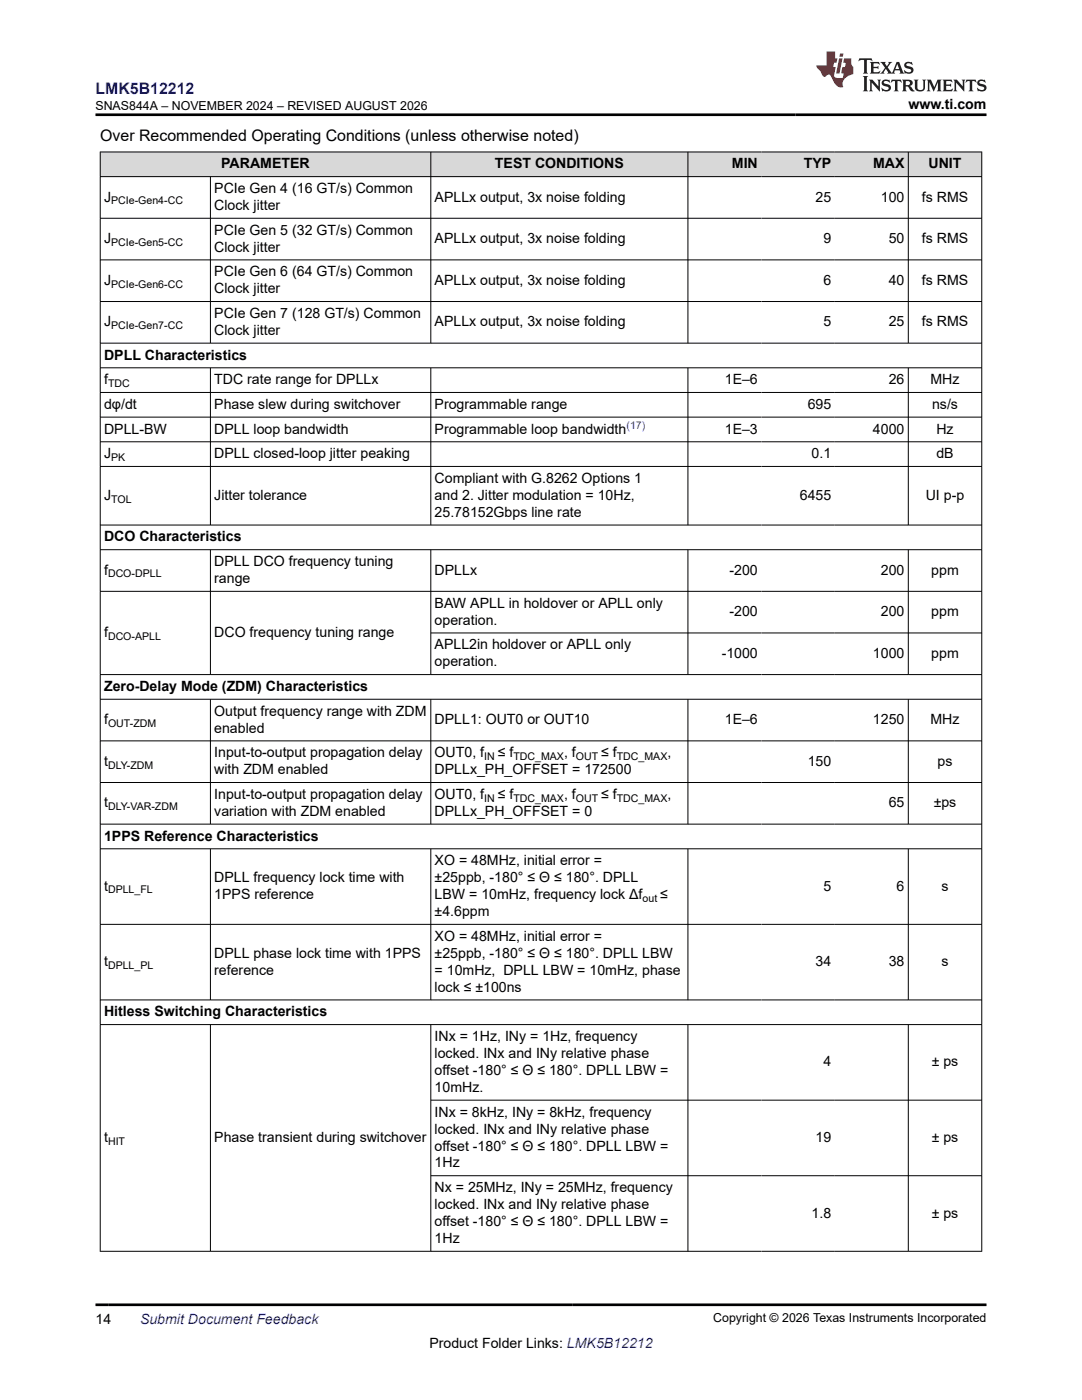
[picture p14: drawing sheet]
<svg xmlns="http://www.w3.org/2000/svg" width="216mm" height="279mm" viewBox="0 0 216 279" stroke-linecap="round" stroke-linejoin="round" font-family="sans-serif">
<defs><g id="words">
<text font-size="3.2" fill="#00f" x="19.1" y="18.7">LMK5B12212</text>
<text font-size="3.2" x="20" y="28.2">Over Recommended Operating Conditions (unless otherwise noted)</text>
<g font-size="2.8">
<text x="181.3" y="21.8">www.ti.com</text>
<text x="44.1" y="33.6">PARAMETER</text>
<text x="98.8" y="33.6">TEST CONDITIONS</text>
<text x="146" y="33.6">MIN</text>
<text x="160.4" y="33.6">TYP</text>
<text x="174.2" y="33.6">MAX</text>
<text x="185.3" y="33.6">UNIT</text>
<text x="20.8" y="40.2">J</text>
<text x="42.8" y="38.5">PCIe Gen 4 (16 GT/s) Common</text>
<text x="42.8" y="41.9">Clock jitter</text>
<text x="86.7" y="40.2">APLLx output, 3x noise folding</text>
<text x="162.7" y="40.2">25</text>
<text x="175.8" y="40.2">100</text>
<text x="183.9" y="40.2">fs RMS</text>
<text x="42.8" y="46.8">PCIe Gen 5 (32 GT/s) Common</text>
<text x="20.8" y="48.5">J</text>
<text x="42.8" y="50.2">Clock jitter</text>
<text x="86.7" y="48.5">APLLx output, 3x noise folding</text>
<text x="164.3" y="48.5">9</text>
<text x="177.3" y="48.5">50</text>
<text x="183.9" y="48.5">fs RMS</text>
<text x="20.8" y="56.8">J</text>
<text x="42.8" y="55.1">PCIe Gen 6 (64 GT/s) Common</text>
<text x="42.8" y="58.5">Clock jitter</text>
<text x="86.7" y="56.8">APLLx output, 3x noise folding</text>
<text x="164.3" y="56.8">6</text>
<text x="177.3" y="56.8">40</text>
<text x="183.9" y="56.8">fs RMS</text>
<text x="20.8" y="65.1">J</text>
<text x="42.8" y="63.4">PCIe Gen 7 (128 GT/s) Common</text>
<text x="86.7" y="65.1">APLLx output, 3x noise folding</text>
<text x="164.3" y="65.1">5</text>
<text x="177.3" y="65.1">25</text>
<text x="183.9" y="65.1">fs RMS</text>
<text x="20.8" y="71.8">DPLL Characteristics</text>
<text x="42.8" y="66.8">Clock jitter</text>
<text x="20.8" y="76.7">f</text>
<text x="42.8" y="76.7">TDC rate range for DPLLx</text>
<text x="144.6" y="76.7">1E–6</text>
<text x="177.3" y="76.7">26</text>
<text x="185.7" y="76.7">MHz</text>
<text x="20.8" y="81.6">dφ/dt</text>
<text x="42.8" y="81.6">Phase slew during switchover</text>
<text x="86.7" y="81.6">Programmable range</text>
<text x="161.2" y="81.6">695</text>
<text x="186" y="81.6">ns/s</text>
<text x="20.8" y="86.5">DPLL-BW</text>
<text x="42.8" y="86.5">DPLL loop bandwidth</text>
<text x="86.7" y="86.5">Programmable loop bandwidth</text>
<text x="144.6" y="86.5">1E–3</text>
<text x="174.2" y="86.5">4000</text>
<text x="186.8" y="86.5">Hz</text>
<text x="20.8" y="91.4">J</text>
<text x="42.8" y="91.4">DPLL closed-loop jitter peaking</text>
<text x="162" y="91.4">0.1</text>
<text x="186.8" y="91.4">dB</text>
<text x="20.8" y="99.7">J</text>
<text x="42.8" y="99.7">Jitter tolerance</text>
<text x="86.7" y="96.4">Compliant with G.8262 Options 1</text>
<text x="86.7" y="99.7">and 2. Jitter modulation = 10Hz,</text>
<text x="159.6" y="99.7">6455</text>
<text x="184.7" y="99.7">UI p-p</text>
<text x="86.7" y="103.1">25.78152Gbps line rate</text>
<text x="20.8" y="108.1">DCO Characteristics</text>
<text x="42.8" y="113">DPLL DCO frequency tuning</text>
<text x="20.8" y="114.7">f</text>
<text x="42.8" y="116.4">range</text>
<text x="86.7" y="114.7">DPLLx</text>
<text x="145.6" y="114.7">-200</text>
<text x="175.8" y="114.7">200</text>
<text x="185.8" y="114.7">ppm</text>
<text x="86.7" y="121.3">BAW APLL in holdover or APLL only</text>
<text x="86.7" y="124.7">operation.</text>
<text x="145.6" y="123">-200</text>
<text x="175.8" y="123">200</text>
<text x="185.8" y="123">ppm</text>
<text x="20.8" y="127.1">f</text>
<text x="42.8" y="127.1">DCO frequency tuning range</text>
<text x="86.7" y="129.6">APLL2in holdover or APLL only</text>
<text x="144" y="131.3">-1000</text>
<text x="174.2" y="131.3">1000</text>
<text x="185.8" y="131.3">ppm</text>
<text x="20.8" y="137.9">Zero-Delay Mode (ZDM) Characteristics</text>
<text x="86.7" y="133">operation.</text>
<text x="42.8" y="142.8">Output frequency range with ZDM</text>
<text x="20.8" y="144.5">f</text>
<text x="42.8" y="146.2">enabled</text>
<text x="86.7" y="144.5">DPLL1: OUT0 or OUT10</text>
<text x="144.6" y="144.5">1E–6</text>
<text x="174.2" y="144.5">1250</text>
<text x="185.7" y="144.5">MHz</text>
<text x="20.8" y="152.8">t</text>
<text x="42.8" y="151.1">Input-to-output propagation delay</text>
<text x="42.8" y="154.5">with ZDM enabled</text>
<text x="86.7" y="151.1">OUT0, f</text>
<text x="86.7" y="154.5">DPLLx_PH_OFFSET = 172500</text>
<text x="99.3" y="151.1">≤ f</text>
<text x="112.5" y="151.1">, f</text>
<text x="120" y="151.1">≤ f</text>
<text x="133.2" y="151.1">,</text>
<text x="161.2" y="152.8">150</text>
<text x="187.1" y="152.8">ps</text>
<text x="20.8" y="161.1">t</text>
<text x="42.8" y="159.4">Input-to-output propagation delay</text>
<text x="86.7" y="159.4">OUT0, f</text>
<text x="99.3" y="159.4">≤ f</text>
<text x="112.5" y="159.4">, f</text>
<text x="120" y="159.4">≤ f</text>
<text x="133.2" y="159.4">,</text>
<text x="177.3" y="161.1">65</text>
<text x="186.3" y="161.1">±ps</text>
<text x="20.8" y="167.7">1PPS Reference Characteristics</text>
<text x="42.8" y="162.8">variation with ZDM enabled</text>
<text x="86.7" y="162.8">DPLLx_PH_OFFSET = 0</text>
<text x="86.7" y="172.7">XO = 48MHz, initial error =</text>
<text x="20.8" y="177.7">t</text>
<text x="42.8" y="176.1">DPLL frequency lock time with</text>
<text x="42.8" y="179.4">1PPS reference</text>
<text x="86.7" y="176.1">±25ppb, -180° ≤ Θ ≤ 180°. DPLL</text>
<text x="86.7" y="179.4">LBW = 10mHz, frequency lock Δf</text>
<text x="131.7" y="179.4">≤</text>
<text x="164.3" y="177.7">5</text>
<text x="178.9" y="177.7">6</text>
<text x="187.9" y="177.7">s</text>
<text x="86.7" y="182.8">±4.6ppm</text>
<text x="42.8" y="191.1">DPLL phase lock time with 1PPS</text>
<text x="86.7" y="187.8">XO = 48MHz, initial error =</text>
<text x="86.7" y="191.1">±25ppb, -180° ≤ Θ ≤ 180°. DPLL LBW</text>
<text x="20.8" y="192.8">t</text>
<text x="42.8" y="194.5">reference</text>
<text x="86.7" y="194.5">= 10mHz, DPLL LBW = 10mHz, phase</text>
<text x="86.7" y="197.9">lock ≤ ±100ns</text>
<text x="162.7" y="192.8">34</text>
<text x="177.3" y="192.8">38</text>
<text x="187.9" y="192.8">s</text>
<text x="20.8" y="202.8">Hitless Switching Characteristics</text>
<text x="86.7" y="207.8">INx = 1Hz, INy = 1Hz, frequency</text>
<text x="86.7" y="211.1">locked. INx and INy relative phase</text>
<text x="86.7" y="214.5">offset -180° ≤ Θ ≤ 180°. DPLL LBW =</text>
<text x="164.3" y="212.8">4</text>
<text x="185.9" y="212.8">± ps</text>
<text x="86.7" y="217.9">10mHz.</text>
<text x="20.8" y="227.9">t</text>
<text x="42.8" y="227.9">Phase transient during switchover</text>
<text x="86.7" y="222.8">INx = 8kHz, INy = 8kHz, frequency</text>
<text x="86.7" y="226.2">locked. INx and INy relative phase</text>
<text x="162.7" y="227.9">19</text>
<text x="185.9" y="227.9">± ps</text>
<text x="86.7" y="229.6">offset -180° ≤ Θ ≤ 180°. DPLL LBW =</text>
<text x="86.7" y="233">1Hz</text>
<text x="86.7" y="237.9">Nx = 25MHz, INy = 25MHz, frequency</text>
<text x="86.7" y="241.3">locked. INx and INy relative phase</text>
<text x="86.7" y="244.7">offset -180° ≤ Θ ≤ 180°. DPLL LBW =</text>
<text x="162" y="243">1.8</text>
<text x="185.9" y="243">± ps</text>
<text x="86.7" y="248.1">1Hz</text>
<text x="19.1" y="264.2">14</text>
<text x="85.7" y="269">Product Folder Links: LMK5B12212</text>
</g>
<text font-size="2.8" fill="#00f" x="27.9" y="264.2">Submit Document Feedback</text>
<g font-size="2.5">
<text x="19.1" y="21.9">SNAS844A – NOVEMBER 2024 – REVISED AUGUST 2026</text>
<text x="142.3" y="263.9">Copyright © 2026 Texas Instruments Incorporated</text>
</g>
<g font-size="2.1">
<text x="22.2" y="40.8">PCIe-Gen4-CC</text>
<text x="22.2" y="49.1">PCIe-Gen5-CC</text>
<text x="22.2" y="57.4">PCIe-Gen6-CC</text>
<text x="22.2" y="65.7">PCIe-Gen7-CC</text>
<text x="21.6" y="77.2">TDC</text>
<text x="22.2" y="92">PK</text>
<text x="22.2" y="100.3">TOL</text>
<text x="21.6" y="115.2">DCO-DPLL</text>
<text x="21.6" y="127.7">DCO-APLL</text>
<text x="21.6" y="145.1">OUT-ZDM</text>
<text x="21.6" y="153.4">DLY-ZDM</text>
<text x="96.6" y="151.7">IN</text>
<text x="102.4" y="151.7">TDC_MAX</text>
<text x="114.9" y="151.7">OUT</text>
<text x="123.1" y="151.7">TDC_MAX</text>
<text x="21.6" y="161.7">DLY-VAR-ZDM</text>
<text x="96.6" y="160">IN</text>
<text x="102.4" y="160">TDC_MAX</text>
<text x="114.9" y="160">OUT</text>
<text x="123.1" y="160">TDC_MAX</text>
<text x="21.6" y="178.3">DPLL_FL</text>
<text x="128.2" y="180">out</text>
<text x="21.6" y="193.4">DPLL_PL</text>
<text x="21.6" y="228.5">HIT</text>
</g>
<text font-size="2.1" fill="#00f" x="125" y="85.6">(17)</text>
</g></defs>
<g fill="#d8d8d8">
<path d="M20 30.3h175.9v5h-175.9z" fill-rule="evenodd"/>
<path d="M20.1 30.4h65.8v4.8h-65.8z" fill-rule="evenodd"/>
<path d="M86 30.4h51.2v4.8h-51.2z" fill-rule="evenodd"/>
<path d="M137.3 30.4h14.6v4.8h-14.6z" fill-rule="evenodd"/>
<path d="M151.9 30.4h14.7v4.8h-14.7z" fill-rule="evenodd"/>
<path d="M166.6 30.4h14.6v4.8h-14.6z" fill-rule="evenodd"/>
<path d="M181.3 30.4h14.5v4.8h-14.5z" fill-rule="evenodd"/>
</g>
<g fill="none" stroke="#000" stroke-width=".2">
<path d="M19.9 30.3h176.1M19.9 35.3h176.1M20 30.3v219.5M42 35.3v33.2M86 30.3v38.2M137.3 30.3v38.2M181.2 30.3v38.2M195.9 30.3v219.5M19.9 43.6h176.1M19.9 51.9h176.1M19.9 60.2h176.1M19.9 68.5h176.1"/>
<path d="M19.9 73.4h176.1M19.9 78.3h176.1M42 73.4v31.4M86 73.4v31.4M137.3 73.4v31.4M181.2 73.4v31.4M19.9 83.2h176.1M19.9 88.2h176.1M19.9 93.1h176.1M19.9 104.8h176.1M19.9 109.7h176.1M19.9 118h176.1"/>
<path d="M42 109.7v25M86 109.7v25M137.3 109.7v25M181.2 109.7v25M19.9 134.6h176.1M19.9 139.6h176.1M42 139.6v24.9M86 139.6v24.9M86 126.3h110M137.3 139.6v24.9M181.2 139.6v24.9M19.9 147.9h176.1"/>
<path d="M19.9 156.2h176.1M19.9 164.5h176.1M19.9 169.4h176.1M42 169.4v30.2M86 169.4v30.2M137.3 169.4v30.2M181.2 169.4v30.2M19.9 184.5h176.1M19.9 199.6h176.1M19.9 204.5h176.1M42 204.5v45.3M86 204.5v45.3"/>
<path d="M86 219.6h110M137.3 204.5v45.3M181.2 204.5v45.3M86 234.6h110M19.9 249.7h176.1"/>
</g>
<path d="M171.5 11.6l-.2 .6 .5-.2h.6v.1v2.2l-.2 .4h1l-.2-.4v-2.2v-.1h.5l.6 .2-.2-.6zM173.6 12.4l.2 .3v1.6l-.2 .4h1.9l.1-.6a1.08 1.08 0 0 1-1.3 .2v-.7h.6l.4 .2v-.7l-.4 .2h-.6v-.5l.2-.2a1 1 0 0 1 1 .3l-.1-.5zM175.7 12.4l.9 1.1-1 1.2h.9l-.2-.2 .5-.8 .4 .8-.2 .2h1.6l-.2-.2 .2-.5h.9l.1 .5-.1 .2h.9l-.2-.4-.8-1.9h-.5l-.9 2.1-.9-1.1 .9-1h-.8l.2 .2-.4 .6-.4-.6 .2-.2zM179 12.8l.4 1h-.7zM180.7 12.5a.65 .65 0 0 0-.2 .7 .65 .65 0 0 0 .6 .5l.6 .1 .1 .3a.79 .79 0 0 1-.7 .4 .79 .79 0 0 1-.7-.5l.1 .7 .2-.1a.93 .93 0 0 0 1.1 0 .93 .93 0 0 0 .4-.9 1.46 1.46 0 0 0-1.2-.6l-.1-.3a1.09 1.09 0 0 1 1.2 .2l-.2-.6-.1 .1-.5-.2zM172.2 15.2l.2 .4v2.2l-.2 .4h1l-.2-.4v-2.2l.2-.4zM173.4 15.9l.2 .4v1.5l-.2 .4h.8l-.3-.4 .1-1.3 1.6 1.8v-2l.2-.4h-.7l.1 .2 .1 1.1-1.2-1.3zM176.2 16a.65 .65 0 0 0-.2 .8 .65 .65 0 0 0 .6 .4l.6 .2 .1 .2a.79 .79 0 0 1-.7 .4 .79 .79 0 0 1-.7-.5l.1 .7 .2-.1a.93 .93 0 0 0 1.1 .1 .93 .93 0 0 0 .4-1 1.46 1.46 0 0 0-1.2-.5l-.1-.4a1.09 1.09 0 0 1 1.2 .2l-.1-.6-.2 .1-.5-.1zM177.9 15.9l-.1 .6a.63 .63 0 0 1 .8-.3v1.6l-.3 .4h1l-.2-.4v-1.6a.66 .66 0 0 1 .8 .3l-.1-.6zM180 15.9l.2 .4v1.5l-.2 .4h1l-.2-.2-.1-.7h.5l.1 .2a.79 .79 0 0 0 1.2 .6l-1-.9a.61 .61 0 0 0 .6-.6 .61 .61 0 0 0-.5-.7zM180.8 16.2h.1a.47 .47 0 0 1 .5 .1 .47 .47 0 0 1 .1 .5l-.1 .1-.7 .1zM182.3 15.9l.2 .2a2.27 2.27 0 0 0 .4 2 1.04 1.04 0 0 0 1.7-.7v-1.3l.2-.2h-.8l.2 .4v1.1a.6 .6 0 0 1-.6 .6 .6 .6 0 0 1-.6-.6v-1.1l.3-.4zM184.9 15.9l.2 .4v1.5l-.2 .4h.8l-.3-.4v-1.4l.9 1.9 .9-1.9v1.4l-.3 .4h1l-.2-.4v-1.5l.2-.4h-.8l-.7 1.5-.6-1.5zM188.1 15.9l.2 .4v1.5l-.2 .4h1.9l.1-.6a1.09 1.09 0 0 1-1.3 .2v-.7h.6l.4 .2v-.6l-.4 .2h-.6v-.6l.2-.1a1.01 1.01 0 0 1 1 .3l-.1-.6zM190.2 15.9l.3 .4v1.5l-.3 .4h.8l-.2-.4v-1.3l1.6 1.8v-2l.2-.4h-.7l.2 .2v1.1l-1.2-1.3zM192.8 15.9l-.1 .6a.63 .63 0 0 1 .8-.3v1.6l-.3 .4h1l-.2-.4v-1.6a.66 .66 0 0 1 .8 .3l-.1-.6zM195.2 16a.65 .65 0 0 0-.2 .8 .65 .65 0 0 0 .6 .4l.6 .2 .2 .2a.79 .79 0 0 1-.7 .4 .79 .79 0 0 1-.7-.5l.1 .7 .2-.1a.93 .93 0 0 0 1 .1 .93 .93 0 0 0 .5-1 1.46 1.46 0 0 0-1.3-.5v-.4a1.09 1.09 0 0 1 1.2 .2l-.2-.6-.2 .1-.5-.1z" fill="#231f20"/>
<path d="M164.9 10.3v2.7h-2l.1 .4 .8 1a.95 .95 0 0 0 1 .9 .59 .59 0 0 1 .5-.4 .59 .59 0 0 1 .5 .3l.4 .8a1.59 1.59 0 0 0 2.1 1.4 1.61 1.61 0 0 1 1-2.3l1-.3-.1-1.5a1.59 1.59 0 0 1-.3-1.7h-1.5l-.2 .9h.6l-.2 .9h-.5l-.2 .9v.3l.4 .1-.1 .9h-.7a.73 .73 0 0 1-1-.7l.3-1.5h-.5l.1-.9h.5l.2-.9h-.5v-1.3zM167.4 11.6l-.6 3.1h.7l.6-3.1zM167.6 10.7l-.1 .6h.7l.1-.6z" fill="#ed1c24"/>
<path d="M19.1 22.9h177.8M19.1 260.4h177.8" fill="none" stroke="#000" stroke-width=".53"/>
<use href="#words"/>
</svg>
